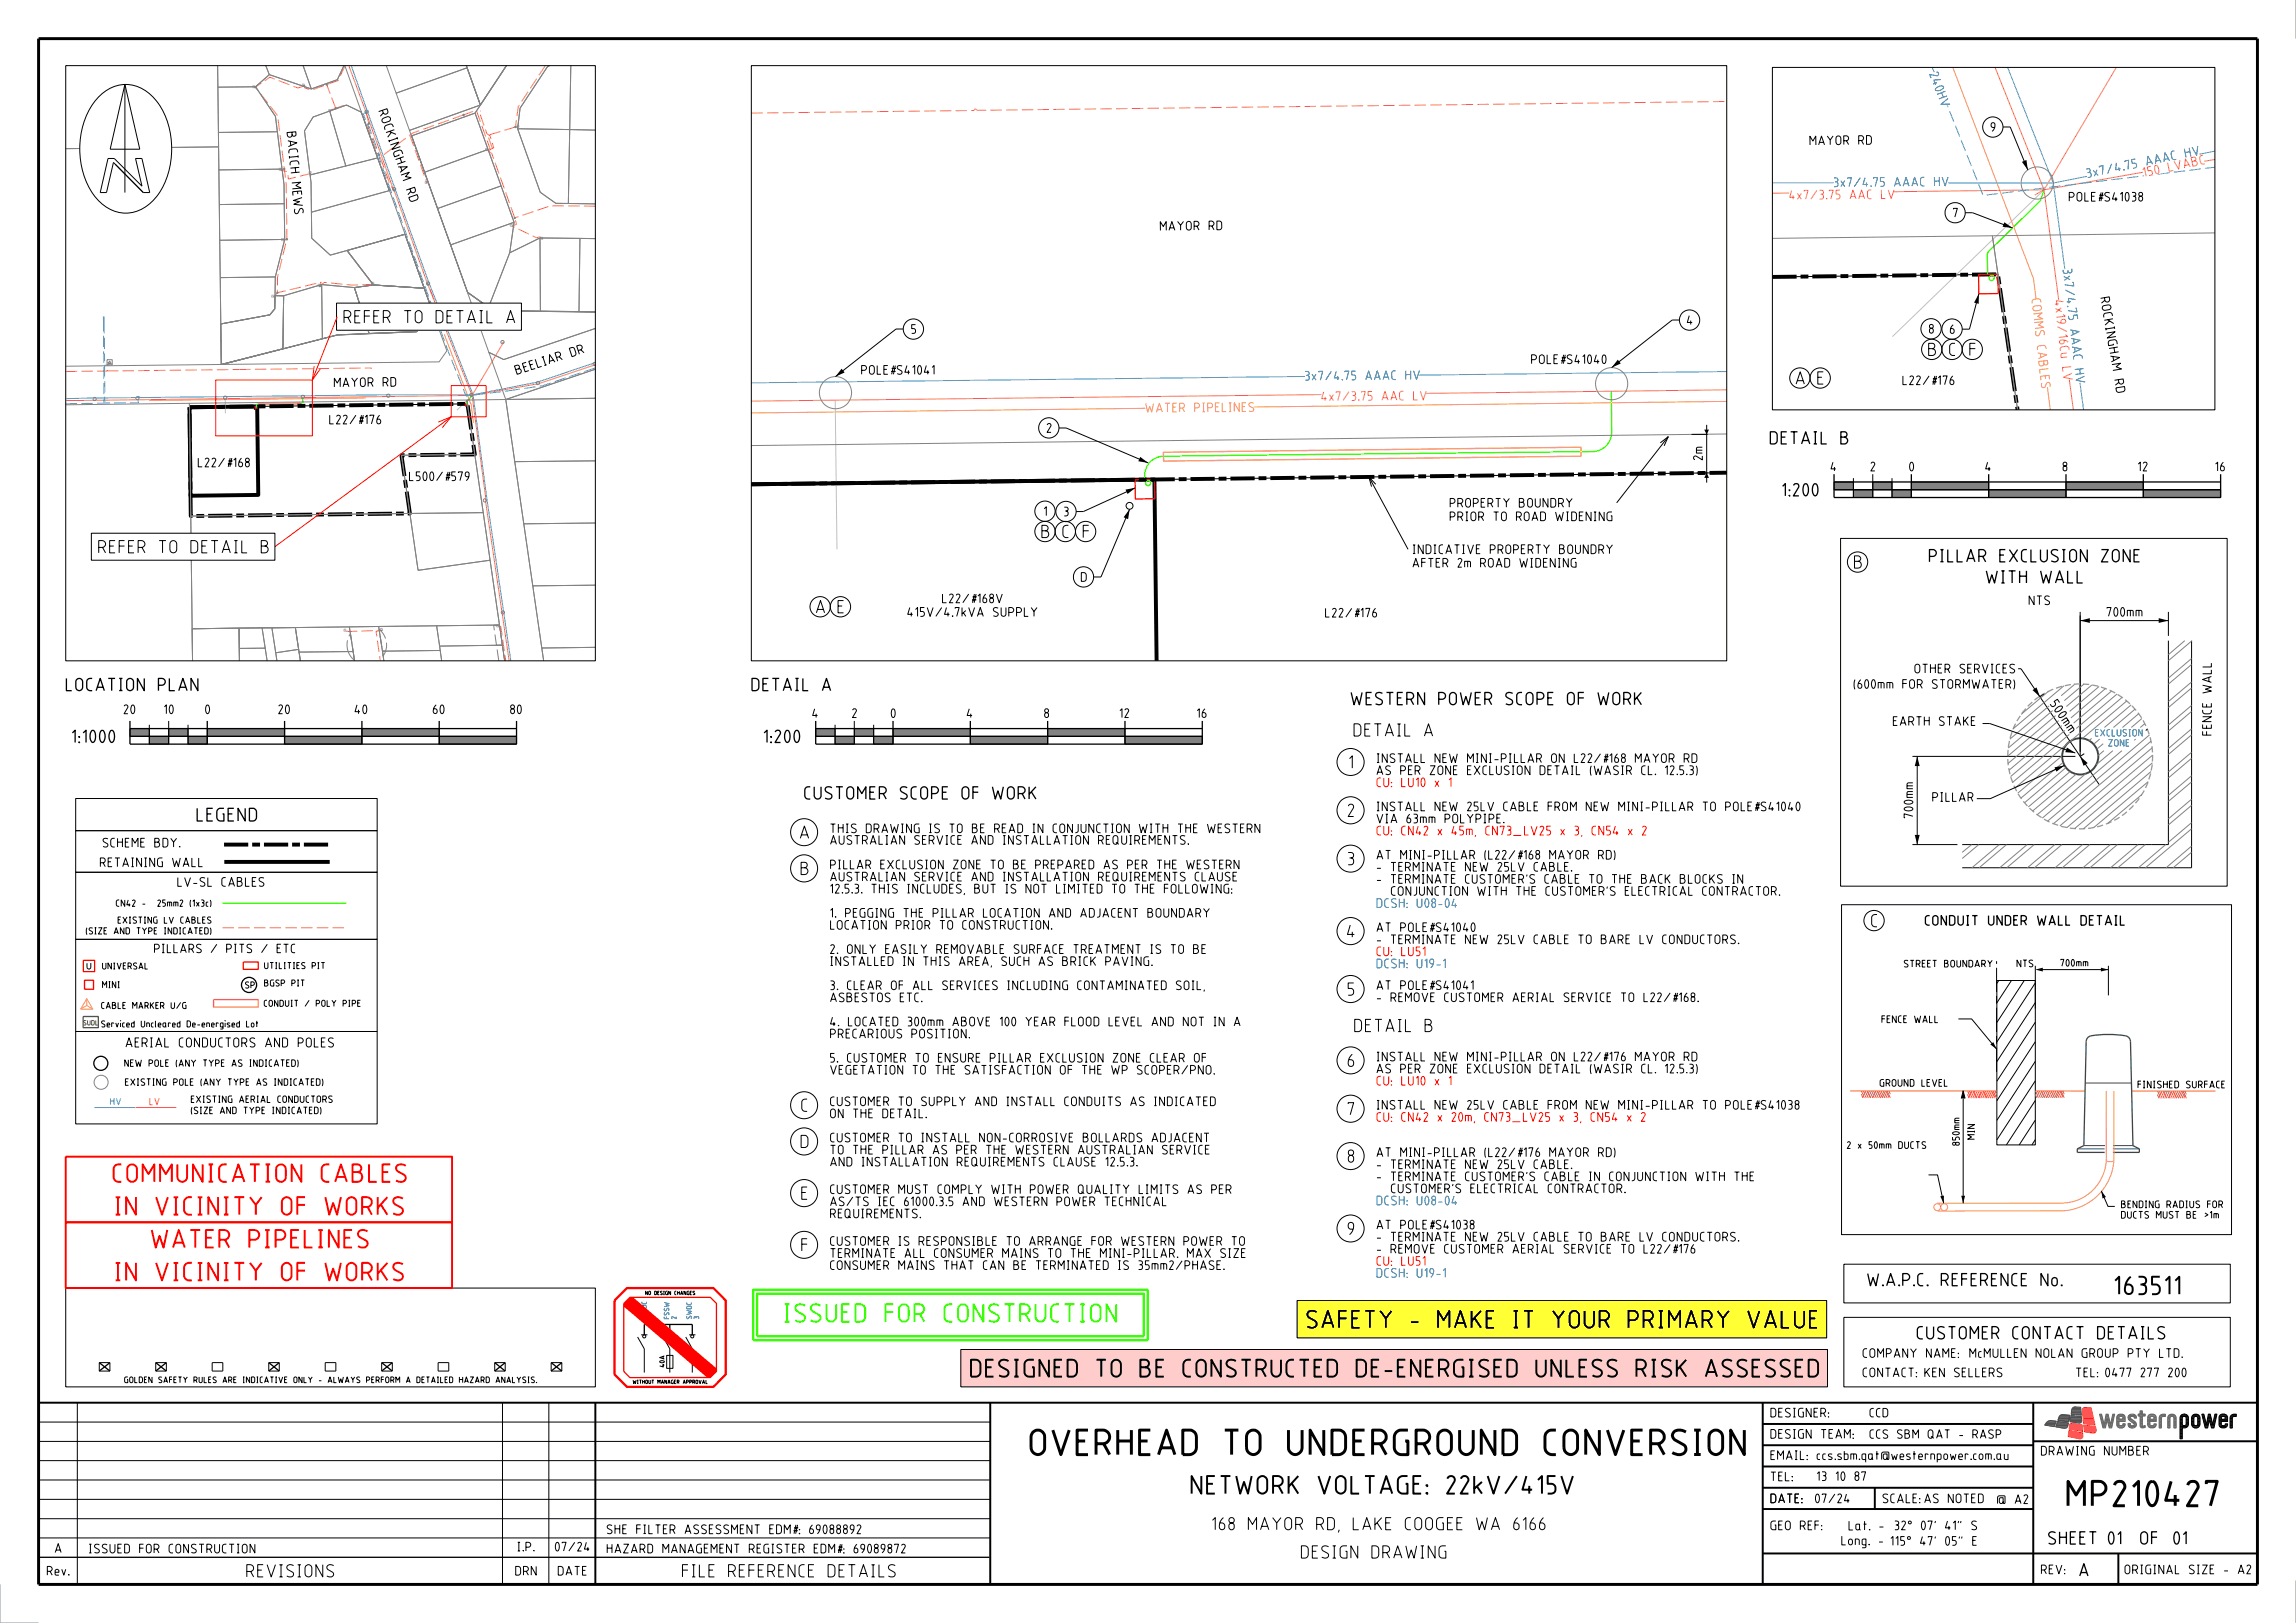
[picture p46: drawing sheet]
<svg xmlns="http://www.w3.org/2000/svg" width="594mm" height="420mm" viewBox="0 0 594 420" stroke-linecap="round" stroke-linejoin="round" font-family="sans-serif">
<defs><g id="words">
<g font-size="7">
<text x="263.4" y="376.7">OVERHEAD TO UNDERGROUND CONVERSION</text>
<text x="532.1" y="390">MP210427</text>
</g>
<g font-size="5" fill="#f00">
<text x="29.2" y="306.1">COMMUNICATION CABLES</text>
<text x="29.7" y="314.6">IN VICINITY OF WORKS</text>
<text x="39" y="323.1">WATER PIPELINES</text>
<text x="29.7" y="331.6">IN VICINITY OF WORKS</text>
</g>
<g font-size="5">
<text x="545.2" y="335.2">163511</text>
<text x="292.2" y="386.7">NETWORK VOLTAGE: 22kV/415V</text>
</g>
<text font-size="5" fill="#3f0" x="202.8" y="342.3">ISSUED FOR CONSTRUCTION</text>
<g font-size="4.8">
<text x="338" y="343.8">SAFETY - MAKE IT YOUR PRIMARY VALUE</text>
<text x="251" y="356.5">DESIGNED TO BE CONSTRUCTED DE-ENERGISED UNLESS RISK ASSESSED</text>
</g>
<text font-size="3.6" x="50.8" y="212.6">LEGEND</text>
<g font-size="3.5">
<text x="88.8" y="83.7">REFER TO DETAIL A</text>
<text x="498.8" y="92.2">B C F</text>
<text x="464.5" y="99.6">A E</text>
<text x="457.9" y="115.1">DETAIL B</text>
<text x="461" y="128.5">1:200</text>
<text x="25.4" y="143.2">REFER TO DETAIL B</text>
<text x="269.4" y="139.3">B C F</text>
<text x="479.6" y="147.2">B</text>
<text x="499" y="145.5">PILLAR EXCLUSION ZONE</text>
<text x="513.7" y="151">WITH WALL</text>
<text x="211" y="158.8">A E</text>
<text x="17" y="178.9">LOCATION PLAN</text>
<text x="194.4" y="178.9">DETAIL A</text>
<text x="349.4" y="182.5">WESTERN POWER SCOPE OF WORK</text>
<text x="350.1" y="190.7">DETAIL A</text>
<text x="18.6" y="192.3">1:1000</text>
<text x="197.5" y="192.3">1:200</text>
<text x="349" y="198.9">1</text>
<text x="208" y="206.9">CUSTOMER SCOPE OF WORK</text>
<text x="348.6" y="211.4">2</text>
<text x="206.9" y="217.1">A</text>
<text x="207.1" y="226.5">B</text>
<text x="348.6" y="223.9">3</text>
<text x="484" y="240">C</text>
<text x="348.4" y="242.7">4</text>
<text x="348.6" y="257.7">5</text>
<text x="350.3" y="267.1">DETAIL B</text>
<text x="348.6" y="276.2">6</text>
<text x="207.3" y="287.8">C</text>
<text x="348.6" y="288.7">7</text>
<text x="207.1" y="297.1">D</text>
<text x="348.6" y="300.9">8</text>
<text x="207.3" y="310.5">E</text>
<text x="207.3" y="323.9">F</text>
<text x="348.6" y="319.7">9</text>
<text x="483" y="332.9">W.A.P.C. REFERENCE No.</text>
<text x="495.9" y="346.6">CUSTOMER CONTACT DETAILS</text>
<text x="297.2" y="396.1">168 MAYOR RD, LAKE COOGEE WA 6166</text>
<text x="529.9" y="399.7">SHEET</text>
<text x="545.3" y="399.7">01</text>
<text x="555.2" y="399.7">OF01</text>
<text x="321.1" y="403.4">DESIGN DRAWING</text>
<text x="537.9" y="408">A</text>
<text x="63.7" y="408.2">REVISIONS</text>
<text x="176.4" y="408.2">FILE REFERENCE DETAILS</text>
</g>
<text font-size="2.7" x="498" y="239.5">CONDUIT UNDER WALL DETAIL</text>
<text font-size="2.6" x="32.5" y="271.1">AERIAL CONDUCTORS AND POLES</text>
<g font-size="2.5" fill="#0028fa">
<text x="499" y="19.2" transform="rotate(69 499 19.2)">2</text>
<text x="499.7" y="20.8" transform="rotate(69 499.7 20.8)">4</text>
<text x="500.4" y="22.7" transform="rotate(69 500.4 22.7)">0 HV</text>
<text x="565.5" y="40.9" transform="rotate(-12 565.5 40.9)">HV</text>
<text x="540" y="46.1" transform="rotate(-12 540 46.1)">3 x 7 / 4 .7</text>
<text x="551.8" y="43.7" transform="rotate(-12 551.8 43.7)">5</text>
<text x="555.3" y="42.9" transform="rotate(-12 555.3 42.9)">A A A C</text>
<text x="474.4" y="48.4">3x7/4.75 AAAC HV</text>
<text x="533.6" y="69.7" transform="rotate(83 533.6 69.7)">3 x 7 / 4 .7</text>
<text x="535" y="81.7" transform="rotate(83 535 81.7)">5</text>
<text x="535.4" y="85.2" transform="rotate(83 535.4 85.2)">A A A C</text>
<text x="536.7" y="95.5" transform="rotate(83 536.7 95.5)">HV</text>
<text x="337.6" y="98.5">3x7/4.75 AAAC HV</text>
<text x="356.1" y="234.9">DCSH: U08-04</text>
<text x="356.1" y="250.6">DCSH: U19-1</text>
<text x="356.1" y="311.9">DCSH: U08-04</text>
<text x="356.1" y="330.7">DCSH: U19-1</text>
</g>
<g font-size="2.5">
<text x="97.8" y="28.8" transform="rotate(71 97.8 28.8)">ROCKI NGHA M</text>
<text x="74.1" y="34.2" transform="rotate(85 74.1 34.2)">B A CI CH</text>
<text x="515" y="34.1">9</text>
<text x="468.2" y="37.6" transform="rotate(-1 468.2 37.6)">MA Y OR</text>
<text x="480.8" y="37.5" transform="rotate(-1 480.8 37.5)">RD</text>
<text x="75.4" y="47.3" transform="rotate(85 75.4 47.3)">MEWS</text>
<text x="104.9" y="49.1" transform="rotate(71 104.9 49.1)">RD</text>
<text x="535.2" y="52.2">POLE#S41038</text>
<text x="300.1" y="59.7" transform="rotate(-1 300.1 59.7)">MA Y OR</text>
<text x="312.7" y="59.6" transform="rotate(-1 312.7 59.6)">RD</text>
<text x="505.3" y="56.3">7</text>
<text x="543.3" y="77.1" transform="rotate(80 543.3 77.1)">ROCKI NGHA M</text>
<text x="235.7" y="86.4">5</text>
<text x="436.4" y="84.1">4</text>
<text x="499" y="86.3">8</text>
<text x="504.4" y="86.4">6</text>
<text x="147.9" y="92.4" transform="rotate(-18 147.9 92.4)">DR</text>
<text x="396.1" y="94.2">POLE#S41040</text>
<text x="86.4" y="100.2" transform="rotate(-1 86.4 100.2)">MA Y OR</text>
<text x="99" y="100.1" transform="rotate(-1 99 100.1)">RD</text>
<text x="133.7" y="97" transform="rotate(-18 133.7 97)">B EELI A R</text>
<text x="222.8" y="97">POLE#S41041</text>
<text x="492.2" y="99.7">L22/#176</text>
<text x="546.9" y="98.3" transform="rotate(80 546.9 98.3)">RD</text>
<text x="85.2" y="109.8">L22/#176</text>
<text x="270.8" y="112">2</text>
<text x="440.5" y="119.1" transform="rotate(-90 440.5 119.1)">2m</text>
<text x="51.2" y="120.9">L22/#168</text>
<text x="105.8" y="124.5">L500/#579</text>
<text x="473.6" y="122">4</text>
<text x="483.9" y="122">2</text>
<text x="493.9" y="122">0</text>
<text x="513.6" y="122">4</text>
<text x="533.6" y="122">8</text>
<text x="553.1" y="122">12</text>
<text x="573.1" y="122">16</text>
<text x="375" y="131.4">PROPERTY BOUNDRY</text>
<text x="270" y="133.5">1</text>
<text x="275.2" y="133.6">3</text>
<text x="375" y="134.9">PRIOR TO ROAD WIDENING</text>
<text x="365.4" y="143.4">INDICATIVE PROPERTY BOUNDRY</text>
<text x="365.4" y="146.9">AFTER 2m ROAD WIDENING</text>
<text x="279.6" y="150.6">D</text>
<text x="234.7" y="159.6">415V/4.7kVA SUPPLY</text>
<text x="243.7" y="156.1">L22/#168V</text>
<text x="342.8" y="159.8">L22/#176</text>
<text x="524.8" y="156.6">NTS</text>
<text x="545" y="159.6">700mm</text>
<text x="479.5" y="178.3">(600mm FOR STORMWATER)</text>
<text x="495.3" y="174.3">OTHER SERVICES</text>
<text x="32" y="184.8">20</text>
<text x="42.4" y="184.8">10</text>
<text x="53.1" y="184.8">0</text>
<text x="72" y="184.8">20</text>
<text x="91.7" y="184.8">40</text>
<text x="112" y="184.8">60</text>
<text x="132" y="184.8">80</text>
<text x="210.1" y="185.8">4</text>
<text x="220.4" y="185.8">2</text>
<text x="230.5" y="185.8">0</text>
<text x="250.1" y="185.8">4</text>
<text x="270.1" y="185.8">8</text>
<text x="289.6" y="185.8">12</text>
<text x="309.6" y="185.8">16</text>
<text x="530.2" y="182.2" transform="rotate(56 530.2 182.2)">5</text>
<text x="531.2" y="183.6" transform="rotate(56 531.2 183.6)">0</text>
<text x="532.2" y="185.1" transform="rotate(56 532.2 185.1)">0 mm</text>
<text x="489.7" y="187.9">EARTH STAKE</text>
<text x="572.2" y="190.4" transform="rotate(-90 572.2 190.4)">FENCE WALL</text>
<text x="356.1" y="197.4">INSTALL NEW MINI-PILLAR ON L22/#168 MAYOR RD</text>
<text x="356.1" y="200.6">AS PER ZONE EXCLUSION DETAIL (WASIR CL. 12.5.3)</text>
<text x="356.1" y="209.9">INSTALL NEW 25LV CABLE FROM NEW MINI-PILLAR TO POLE#S41040</text>
<text x="499.9" y="207.5">PILLAR</text>
<text x="214.7" y="215.6">THIS DRAWING IS TO BE READ IN CONJUNCTION WITH THE WESTERN</text>
<text x="356.1" y="213.1">VIA 63mm POLYPIPE.</text>
<text x="495" y="211.7" transform="rotate(-90 495 211.7)">700mm</text>
<text x="26.5" y="219.3">SCHEME BDY.</text>
<text x="214.7" y="218.6">AUSTRALIAN SERVICE AND INSTALLATION REQUIREMENTS.</text>
<text x="25.9" y="224.4">RETAINING WALL</text>
<text x="214.7" y="225">PILLAR EXCLUSION ZONE TO BE PREPARED AS PER THE WESTERN</text>
<text x="356.1" y="225.6">- TERMINATE NEW 25LV CABLE.</text>
<text x="356.1" y="222.4">AT MINI-PILLAR (L22/#168 MAYOR RD)</text>
<text x="45.9" y="229.5">LV-SL CABLES</text>
<text x="214.7" y="231.2">12.5.3. THIS INCLUDES, BUT IS NOT LIMITED TO THE FOLLOWING:</text>
<text x="214.7" y="228.1">AUSTRALIAN SERVICE AND INSTALLATION REQUIREMENTS CLAUSE</text>
<text x="356.1" y="228.7">- TERMINATE CUSTOMER'S CABLE TO THE BACK BLOCKS IN</text>
<text x="357.8" y="231.8">CONJUNCTION WITH THE CUSTOMER'S ELECTRICAL CONTRACTOR.</text>
<text x="214.7" y="237.5">1. PEGGING THE PILLAR LOCATION AND ADJACENT BOUNDARY</text>
<text x="214.7" y="240.6">LOCATION PRIOR TO CONSTRUCTION.</text>
<text x="356.1" y="244.3">- TERMINATE NEW 25LV CABLE TO BARE LV CONDUCTORS.</text>
<text x="356.1" y="241.2">AT POLE#S41040</text>
<text x="214.7" y="250">INSTALLED IN THIS AREA, SUCH AS BRICK PAVING.</text>
<text x="214.7" y="246.9">2. ONLY EASILY REMOVABLE SURFACE TREATMENT IS TO BE</text>
<text x="214.7" y="256.2">3. CLEAR OF ALL SERVICES INCLUDING CONTAMINATED SOIL,</text>
<text x="356.1" y="256.2">AT POLE#S41041</text>
<text x="214.7" y="259.4">ASBESTOS ETC.</text>
<text x="356.1" y="259.3">- REMOVE CUSTOMER AERIAL SERVICE TO L22/#168.</text>
<text x="214.7" y="268.7">PRECARIOUS POSITION.</text>
<text x="214.7" y="265.6">4. LOCATED 300mm ABOVE 100 YEAR FLOOD LEVEL AND NOT IN A</text>
<text x="214.7" y="275">5. CUSTOMER TO ENSURE PILLAR EXCLUSION ZONE CLEAR OF</text>
<text x="356.1" y="274.7">INSTALL NEW MINI-PILLAR ON L22/#176 MAYOR RD</text>
<text x="214.7" y="278.1">VEGETATION TO THE SATISFACTION OF THE WP SCOPER/PNO.</text>
<text x="356.1" y="277.8">AS PER ZONE EXCLUSION DETAIL (WASIR CL. 12.5.3)</text>
<text x="214.7" y="286.3">CUSTOMER TO SUPPLY AND INSTALL CONDUITS AS INDICATED</text>
<text x="356.1" y="287.2">INSTALL NEW 25LV CABLE FROM NEW MINI-PILLAR TO POLE#S41038</text>
<text x="214.7" y="289.4">ON THE DETAIL.</text>
<text x="214.7" y="298.8">TO THE PILLAR AS PER THE WESTERN AUSTRALIAN SERVICE</text>
<text x="214.7" y="295.6">CUSTOMER TO INSTALL NON-CORROSIVE BOLLARDS ADJACENT</text>
<text x="356.1" y="299.4">AT MINI-PILLAR (L22/#176 MAYOR RD)</text>
<text x="214.7" y="301.9">AND INSTALLATION REQUIREMENTS CLAUSE 12.5.3.</text>
<text x="356.1" y="305.7">- TERMINATE CUSTOMER'S CABLE IN CONJUNCTION WITH THE</text>
<text x="356.1" y="302.5">- TERMINATE NEW 25LV CABLE.</text>
<text x="214.7" y="309">CUSTOMER MUST COMPLY WITH POWER QUALITY LIMITS AS PER</text>
<text x="357.8" y="308.8">CUSTOMER'S ELECTRICAL CONTRACTOR.</text>
<text x="214.7" y="315.3">REQUIREMENTS.</text>
<text x="214.7" y="312.1">AS/TS IEC 61000.3.5 AND WESTERN POWER TECHNICAL</text>
<text x="214.7" y="322.4">CUSTOMER IS RESPONSIBLE TO ARRANGE FOR WESTERN POWER TO</text>
<text x="356.1" y="321.3">- TERMINATE NEW 25LV CABLE TO BARE LV CONDUCTORS.</text>
<text x="356.1" y="318.2">AT POLE#S41038</text>
<text x="214.7" y="328.7">CONSUMER MAINS THAT CAN BE TERMINATED IS 35mm2/PHASE.</text>
<text x="214.7" y="325.5">TERMINATE ALL CONSUMER MAINS TO THE MINI-PILLAR. MAX SIZE</text>
<text x="356.1" y="324.4">- REMOVE CUSTOMER AERIAL SERVICE TO L22/#176</text>
<text x="481.9" y="351.4">COMPANY NAME: McMULLEN NOLAN GROUP PTY LTD.</text>
<text x="481.9" y="356.4">CONTACT:KEN SELLERS</text>
<text x="537" y="356.4">TEL:0477 277 200</text>
<text x="458" y="366.8">DESIGNER:</text>
<text x="458" y="377.8">EMAIL:ccs.sbm.qat@westernpower.com.au</text>
<text x="458" y="372.3">DESIGN TEAM:</text>
<text x="528" y="376.7">DRAWING NUMBER</text>
<text x="458" y="383.3">TEL:</text>
<text x="470" y="383.2">13 10 87</text>
<text x="458" y="389">DATE: 07/24</text>
<text x="458" y="389">DATE:</text>
<text x="487" y="389">SCALE:</text>
<text x="497.8" y="389">AS NOTED</text>
<text x="516.6" y="389.2">@ A2</text>
<text x="458" y="396">GEO REF:</text>
<text x="14.2" y="401.9">A</text>
<text x="23" y="402">ISSUED FOR CONSTRUCTION</text>
<text x="133.8" y="401.5">I.P.</text>
<text x="143.6" y="401.5">07/24</text>
<text x="157" y="397">SHE FILTER ASSESSMENT EDM#: 69088892</text>
<text x="157" y="402">HAZARD MANAGEMENT REGISTER EDM#: 69089872</text>
<text x="476.4" y="399.9">Long. -115° 47' 05&quot; E</text>
<text x="478.2" y="396">Lat. -32° 07' 41&quot; S</text>
<text x="12.1" y="407.7">Rev.</text>
<text x="133.3" y="407.7">DRN</text>
<text x="144.3" y="407.7">DATE</text>
<text x="528" y="407.4">REV:</text>
<text x="549.6" y="407.4">ORIGINAL SIZE - A2</text>
</g>
<g font-size="2.5" fill="#f66">
<text x="554.7" y="45.9" transform="rotate(-12 554.7 45.9)">15</text>
<text x="557.6" y="45.2" transform="rotate(-12 557.6 45.2)">0</text>
<text x="561.1" y="44.5" transform="rotate(-12 561.1 44.5)">LV A B C</text>
<text x="462.9" y="51.7">4x7/3.75 AAC LV</text>
<text x="531.4" y="77.8" transform="rotate(83 531.4 77.8)">4 x 19 / 16 Cu</text>
<text x="533.4" y="95" transform="rotate(83 533.4 95)">LV</text>
<text x="341.8" y="103.8">4x7/3.75 AAC LV</text>
</g>
<g font-size="2.5" fill="#ffa032">
<text x="525.5" y="77.4" transform="rotate(84 525.5 77.4)">COMMS</text>
<text x="526.9" y="89.5" transform="rotate(84 526.9 89.5)">CA B LES</text>
<text x="296.3" y="106.8">WATER PIPELINES</text>
</g>
<g font-size="2.5" fill="#f00">
<text x="356.1" y="203.7">CU: LU10 x 1</text>
<text x="356.1" y="216.2">CU: CN42 x 45m, CN73_LV25 x 3, CN54 x 2</text>
<text x="356.1" y="247.4">CU: LU51</text>
<text x="356.1" y="280.9">CU: LU10 x 1</text>
<text x="356.1" y="290.3">CU: CN42 x 20m, CN73_LV25 x 3, CN54 x 2</text>
<text x="356.1" y="327.5">CU: LU51</text>
</g>
<g font-size="2.4">
<text x="39.9" y="246.7">PILLARS / PITS / ETC</text>
<text x="483.7" y="366.8">CCD</text>
<text x="483.7" y="372.3">CCS SBM QAT - RASP</text>
</g>
<g font-size="1.9" fill="#0028fa">
<text x="542" y="190.6">EXCLUSION</text>
<text x="545.4" y="193.2">ZONE</text>
</g>
<g font-size="1.9">
<text x="492.6" y="250.3">STREET BOUNDARY</text>
<text x="521.7" y="250.3">NTS</text>
<text x="533.1" y="250.1">700mm</text>
<text x="486.8" y="264.7">FENCE WALL</text>
<text x="32.2" y="276.1">NEW POLE (ANY TYPE AS INDICATED)</text>
<text x="32.4" y="281">EXISTING POLE (ANY TYPE AS INDICATED)</text>
<text x="486.3" y="281.2">GROUND LEVEL</text>
<text x="553" y="281.6">FINISHED SURFACE</text>
<text x="49.4" y="285.4">EXISTING AERIAL CONDUCTORS</text>
<text x="49.4" y="288.3">(SIZE AND TYPE INDICATED)</text>
<text x="477.8" y="297.3">2 x 50mm DUCTS</text>
<text x="507" y="296.5" transform="rotate(-90 507 296.5)">850mm</text>
<text x="510.9" y="294.9" transform="rotate(-90 510.9 294.9)">MIN</text>
<text x="548.8" y="315.3">DUCTS MUST BE &gt;1m</text>
<text x="548.8" y="312.6">BENDING RADIUS FOR</text>
</g>
<text font-size="1.9" fill="#39f" x="28.5" y="286">HV</text>
<text font-size="1.9" fill="#f66" x="38.7" y="286">LV</text>
<g font-size="1.8">
<text x="30" y="234.6">CN42 -</text>
<text x="30.5" y="239">EXISTING LV CABLES</text>
<text x="39.7" y="234.6">25mm2 (1x3c)</text>
<text x="22.2" y="241.8">(SIZE AND TYPE INDICATED)</text>
<text x="26.4" y="250.9">UNIVERSAL</text>
<text x="68.4" y="250.8">UTILITIES PIT</text>
<text x="26.4" y="255.7">MINI</text>
<text x="63.4" y="255.8">SP</text>
<text x="68.4" y="255.3">BGSP PIT</text>
<text x="26.2" y="261.1">CABLE MARKER U/G</text>
<text x="68.3" y="260.5">CONDUIT / POLY PIPE</text>
<text x="26.2" y="265.9">Serviced Uncleared De-energised Lot</text>
</g>
<text font-size="1.6" x="32.2" y="357.9">GOLDEN SAFETY RULES ARE INDICATIVE ONLY - ALWAYS PERFORM A DETAILED HAZARD ANALYSIS.</text>
<text font-size="1.3" fill="#329932" x="21.5" y="265.3">SUDL</text>
<g font-size="1.3" fill="#0028fa">
<text x="167.3" y="341.1" transform="rotate(-90 167.3 341.1)">SWDC</text>
<text x="169.2" y="341.1" transform="rotate(-90 169.2 341.1)">1</text>
<text x="173.1" y="341.3" transform="rotate(-90 173.1 341.3)">FSSW</text>
<text x="175" y="341.3" transform="rotate(-90 175 341.3)">2</text>
<text x="178.9" y="341.3" transform="rotate(-90 178.9 341.3)">SWDC</text>
<text x="180.8" y="341.3" transform="rotate(-90 180.8 341.3)">3</text>
</g>
<text font-size="1.3" x="171.9" y="353.8" transform="rotate(-90 171.9 353.8)">40A</text>
<g font-size="1">
<text x="167" y="335.1">NO DESIGN CHANGES</text>
<text x="163.7" y="358.1">WITHOUT MANAGER APPROVAL</text>
</g>
</g></defs>
<path d="M17 333.3h137v25.6h-137zM25.7 352.6h2.7v2.2h-2.7zM40.3 352.6h2.7v2.2h-2.7zM54.9 352.6h2.7v2.2h-2.7zM69.5 352.6h2.7v2.2h-2.7zM84.1 352.6h2.8v2.2h-2.8zM98.7 352.6h2.8v2.2h-2.8zM113.3 352.6h2.8v2.2h-2.8zM128 352.6h2.7v2.2h-2.7zM142.6 352.6h2.7v2.2h-2.7z" fill="none" stroke="#000" stroke-width=".26"/>
<path d="M53.6 188.5h20v2.1h-20z" fill="#828282"/>
<path d="M53.6 188.5h20v2.1h-20z" fill="none" stroke="#000" stroke-width=".26"/>
<path d="M73.6 190.6h20v2h-20z" fill="#828282"/>
<path d="M73.6 190.6h20v2h-20z" fill="none" stroke="#000" stroke-width=".26"/>
<path d="M93.6 188.5h20v2.1h-20z" fill="#828282"/>
<path d="M93.6 188.5h20v2.1h-20z" fill="none" stroke="#000" stroke-width=".26"/>
<path d="M113.6 190.6h20v2h-20z" fill="#828282"/>
<path d="M113.6 190.6h20v2h-20z" fill="none" stroke="#000" stroke-width=".26"/>
<path d="M48.6 190.6h5v2h-5z" fill="#828282"/>
<path d="M48.6 190.6h5v2h-5z" fill="none" stroke="#000" stroke-width=".26"/>
<path d="M43.6 188.5h5v2.1h-5z" fill="#828282"/>
<path d="M43.6 188.5h5v2.1h-5z" fill="none" stroke="#000" stroke-width=".26"/>
<path d="M38.6 190.6h5v2h-5z" fill="#828282"/>
<path d="M38.6 190.6h5v2h-5z" fill="none" stroke="#000" stroke-width=".26"/>
<path d="M33.6 188.5h5v2.1h-5z" fill="#828282"/>
<path d="M33.6 188.5h5v2.1h-5zM179.1 349.1v6.1" fill="none" stroke="#000" stroke-width=".26"/>
<path d="M166.7 342.7h12.4" fill="none" stroke="#000" stroke-width=".34"/>
<path d="M231 188.5h20v2.1h-20z" fill="#828282"/>
<path d="M231 188.5h20v2.1h-20z" fill="none" stroke="#000" stroke-width=".26"/>
<path d="M251 190.6h20v2h-20z" fill="#828282"/>
<path d="M251 190.6h20v2h-20z" fill="none" stroke="#000" stroke-width=".26"/>
<path d="M271 188.5h20v2.1h-20z" fill="#828282"/>
<path d="M271 188.5h20v2.1h-20z" fill="none" stroke="#000" stroke-width=".26"/>
<path d="M291 190.6h20v2h-20z" fill="#828282"/>
<path d="M291 190.6h20v2h-20z" fill="none" stroke="#000" stroke-width=".26"/>
<path d="M226 190.6h5v2h-5z" fill="#828282"/>
<path d="M226 190.6h5v2h-5z" fill="none" stroke="#000" stroke-width=".26"/>
<path d="M221 188.5h5v2.1h-5z" fill="#828282"/>
<path d="M221 188.5h5v2.1h-5z" fill="none" stroke="#000" stroke-width=".26"/>
<path d="M216 190.6h5v2h-5z" fill="#828282"/>
<path d="M216 190.6h5v2h-5z" fill="none" stroke="#000" stroke-width=".26"/>
<path d="M211 188.5h5v2.1h-5z" fill="#828282"/>
<path d="M211 188.5h5v2.1h-5z" fill="none" stroke="#000" stroke-width=".26"/>
<path d="M494.5 124.7h20v2h-20z" fill="#828282"/>
<path d="M494.5 124.7h20v2h-20z" fill="none" stroke="#000" stroke-width=".26"/>
<path d="M514.5 126.7h20v2h-20z" fill="#828282"/>
<path d="M514.5 126.7h20v2h-20z" fill="none" stroke="#000" stroke-width=".26"/>
<path d="M534.5 124.7h20v2h-20z" fill="#828282"/>
<path d="M534.5 124.7h20v2h-20z" fill="none" stroke="#000" stroke-width=".26"/>
<path d="M554.5 126.7h20v2h-20z" fill="#828282"/>
<path d="M554.5 126.7h20v2h-20z" fill="none" stroke="#000" stroke-width=".26"/>
<path d="M489.5 126.7h5v2h-5z" fill="#828282"/>
<path d="M489.5 126.7h5v2h-5z" fill="none" stroke="#000" stroke-width=".26"/>
<path d="M484.5 124.7h5v2h-5z" fill="#828282"/>
<path d="M484.5 124.7h5v2h-5z" fill="none" stroke="#000" stroke-width=".26"/>
<path d="M479.5 126.7h5v2h-5z" fill="#828282"/>
<path d="M479.5 126.7h5v2h-5z" fill="none" stroke="#000" stroke-width=".26"/>
<path d="M474.5 124.7h5v2h-5z" fill="#828282"/>
<g fill="none" stroke="#000" stroke-width=".26">
<path d="M516.9 71l-58.4 .7M65.8 105.8l.1 .1zM120.9 104.5l-71.9 .9M446.7 122.3l-252.3 3M474.5 124.7h5v2h-5zM38.6 187.6v5M43.6 186.6v6M48.6 187.6v5M477 340.9h100v18h-100z"/>
<circle cx="292.2" cy="130.9" r=".89"/>
</g>
<path d="M49 105.4l17.5-.2 .3 22.9-17.5 .2zM194.4 125.3l104.3-1.2 .5 46.9" fill="none" stroke="#000" stroke-width="1" stroke-linecap="butt"/>
<path d="M511.9 71h5l.1 5h-5zM66 105.2h.5v.5h-.5zM120.4 104.5h.5l.1 .5h-.6zM293.7 124.1h5v5h-5z" fill="none" stroke="#f00" stroke-width=".34"/>
<g fill="none" stroke="#28ff00" stroke-width=".34">
<path d="M528.8 49.1l-1.1 3-13.3 13.1-.3 .7 .1 5.1M78.4 102.9l-.1 1.3-.4 .2-11.1 .2-.4 .2-.1 .4M122.1 102.3l-.1 .3-1.3 1.3v.6M416.9 101.2v10.6a5 5 0 0 1-4.9 5.1l-110.9 1.2a5.1 5.1 0 0 0-4.9 6"/>
<circle cx="515.2" cy="71.9" r=".67"/>
<circle cx="66.4" cy="105.3" r=".07"/>
<circle cx="120.8" cy="104.6" r=".07"/>
<circle cx="297" cy="125" r=".66"/>
</g>
<path d="M505.2 17.4l20.9 54.7 4.3 34M114.9 86.5l7 18.2 .6 4.7M94.7 103l-56.1 .6M446.7 103.9l-252.3 3" fill="none" stroke="#ffa032" stroke-width=".26"/>
<path d="M528.8 49.1l-39.2 38M58.3 103.1v3.9M122.1 102.3l-3.9 3.8M216.1 103.6l.4 38.6" fill="none" stroke="#c0c0c0" stroke-width=".26"/>
<path d="M66.7 104.5l10.9-.2v.3l-10.8 .1zM301 117l108-1.3v2.4l-108 1.2z" fill="none" stroke="#ffa032" stroke-width=".34"/>
<path d="M458.5 71.7l58.4-.7 5.1 35.1M49 105.4l71.9-.9 1.9 13.1-18.9 .2 2.1 15.1-56.6 .6-.4-28.1M194.4 125.3l252.3-3" fill="none" stroke="#000" stroke-width="1" stroke-dasharray="6.3 1 2 1" stroke-linecap="butt"/>
<g fill="none" stroke="#39f" stroke-width=".26">
<path d="M90.9 17l4.2 12.1M519.4 17.4l11.8 30M95.1 28.5v.6M95.1 29.1l15.9 44.1M573 39.1l-41.8 8.3M458.5 47.3l72.7 .1M531.2 47.4l7.8 58.7M110.7 73.1l.3 .1M111 73.2h.1M111 73.2l11.4 28.9M28.4 93.8v.3M28.4 94.1l-.3 .1"/>
<path d="M28.4 94.1l.3 .1M154 93.8l-14.9 5.1-16.7 3.2M446.7 96.1l-252.3 3M35.5 102.7h.5l.2 .2M36.2 102.9l-19.2 .3M122.4 102.1h-21.9l-64.3 .8M122.4 102.1l3.6 27.6 6.2 41.3"/>
</g>
<g fill="none" stroke="#f66" stroke-width=".26" stroke-dasharray="3 1.1" stroke-linecap="butt">
<path d="M89.3 17l-1.8 3.8-7 2.5-1.6-.5-.2-.6M141.1 17l-7 10.6-.8 5.3M66.1 22.6l-.2 .1M78.7 22.2l-1.6 .6-7.3-2.8-3.7 2.6 5.7 7.3 2.2 17.8 .2 14.2-2.4 9.9v4l11.3-2.8-.3 1M85.5 28.9l-.1-.4 1.5-.5M86.9 28l-2.4-6.1M86.9 28l2-.7M94.8 29.2l.6 2.8M95.4 32l-.3 .6 2.5 7.1 .6 .6M106 35l4.5 12.4M119.9 29.7l-13.2 4.7-8.3 6.3 2.6 7.2 1 1.3M126.2 38.9l.6-.4-3.6-10-3.3 1.2"/>
<path d="M126.3 39l1.4-.8-.9-3-.9-.6-1.9-5.7 .4-.2M133.3 32.9l-7.1 2.1 1.2 3.3-.1 .7h-1M134.2 32.9h-.9M194.4 29.3l57.6-.7 .3-.5M252.3 28.1l.6 .5 193.8-2.3M80.5 44.9l-5.9 1.4-.2-1.9-1.7-.4 .9-.3M133.2 56.4l-6-16.6-.9-.8M154 53.4l-11.7-.1-9.1 3.1M71.8 75.8l-1 1.1M74.2 61.9l-.9 .4M96.7 73.6l-5.5 .2-7.3-.7-1.1 .9M111 73.9l-.3-.3"/>
<path d="M140.4 61.9l-.7-.6-.9 .2-6.3-3 1.1-.5-.4-1.6M17 96.1l10.6-.1 .2-.2M27.8 95.8v.2h2.8l31.3-.4M61.9 95.6l33.4-.4h.8v.2M111.7 80.5l1.4-.5-2.2-6.3-.2-.1M89.5 163.3l9.4-.2M98.9 163.1l-1.6 .3 1.1 7.6M128.9 162.2h.7l1.2 8.8"/>
</g>
<g fill="none" stroke="#828282" stroke-width=".26">
<path d="M89.2 17l4.3 12.1-3.9-1.9-8.6 3.1-2.2 3.6 1.7 13.4 .1 14.3 4.8 4.4 4.4-1.2 6.8 8.9-4.9 .7-8.5-.8-9.8 2.9h-2.2v-4.8l2.5-9.7-.2-14.3-2.2-17.6-5.2-7.6 3.6-3.2 10.8 3.7 6.8-2.4 1.7-3.6-1.7 3.6-6.8 2.4-2.1-6 2.1 6-10.8-3.7-.9-2.3 .9 2.3-3.6 3.2-9.7 .1-.1-5.6 .3 21-39.6 .5 39.6-.5 .7 56.3-40.3 .5M99.9 17l2.6 7.1 18.3-6.5-.2-.6 3.7 10.2M141.6 17.3l.6-.3-.6 .3-7.1 10.7-.6 5.3 13.5 .2 .3-16.5-.3 16.5 6.6 .2-6.6-.2-.4 19.2 7 .1-10.2-.2-4-2.8-5.9-16.5 .6-5.3zM56.4 22.6l9.7-.1 5.2 7.6 .5 4-15.3 .2zM56.5 34.3l15.3-.2 1.2 9.7-16.4 .2zM65.4 22.4v.1M65.4 22.6l.1 .1M65.5 22.2l-.1 .1M65.6 22.2h.2M65.6 22.7h.2M65.8 22.2l.1 .1M65.9 22.4v.1"/>
<path d="M65.9 22.6l-.1 .1M78.2 21.9v.2M78.2 22.2h.1M78.3 21.7l-.1 .1M78.4 21.7h.1M78.4 22.2h.1M78.6 21.7l.1 .1M78.7 21.9v.2M78.7 22.2h-.1M81 30.3l4.3-1.6 4.2 14.3-9.3 2.3-1.4-11.4zM85.1 28.6v.1M85.1 28.8v.1"/>
<path d="M85.1 28.4v.1M85.2 28.4h.2M85.2 28.9h.2M85.3 28.7l4.3-1.5 3.9 1.8 4.2 11.9-8.2 2.1zM85.5 28.4v.1M85.5 28.6v.1M85.5 28.8v.1M86.7 27.9h.3v.3h-.3zM93.5 29l7.3 20.3zM102.5 24.1l18.3-6.5 3.5 9.6-18.4 6.5zM105.9 33.7l18.4-6.5-1.4 2.1-16.4 5.9zM106.5 35.2l16.4-5.9 3.4 9.4-16.4 5.9z"/>
<path d="M119.8 29.6h.3v.3h-.3zM124.3 27.2l6.7-10.2-8.1 12.3 10.1 28.2-1.1 7.9 7.8-3.8 14.3 .2-4-.1-.2 18.9 4.2 .1-26.4-.4-6.6-4.7-14.6-40.4 14.5 40.5 6.7 4.7 26.4 .4-26.4-.4-6.7-4.7 5.6 15.5 3.8 1.8 23.7-8-23.7 8-3.8-1.8 4.3 12.2 23.2-7.9-23.2 7.9 23.2-.3-23.2 .3 2.4 16.1 20.8-.2-20.8 .2 2.3 16.1 18.5-.3-18.5 .3 2.3 16 16.2-.2-16.2 .2 2.4 16.1 13.8-.2-13.8 .2 .5 3.3-9.9-67.6-10 .1 9.8 67.5-.6-4-16.3 .2 .6 3.8-.4-2.7-14.9 .2 .3 2.5-1.3-8.9-7.6 .1 1.3 8.8-.3-2.4M125.6 38.6v.2M125.6 38.9l.1 .1M125.7 38.5h-.1M125.8 38.5h.2M125.8 39h.2M126 38.5h.2M126.2 38.6v.2M126.2 38.9l-.2 .1M133.2 32.7h.3v.3h-.3zM133.7 32.6v.1"/>
<path d="M133.7 32.8l.1 .1M133.8 32.4l-.1 .1M133.9 32.4h.2M133.9 32.9h.2M133.9 33.3l13.5 .2-.4 19.2-3.2-.1-4-2.8zM134.1 32.4l.1 .1M134.2 32.6v.1M134.2 32.8l-.1 .1M56.6 44l16.4-.2 .5 3.9v5l-16.8 .2zM56.7 52.9l16.8-.2 .2 9.3-16.9 .2zM72.2 43.7v.2M72.2 44h.1"/>
<path d="M72.3 43.6h-.1M72.4 43.6h.1M72.4 44h.1M72.6 43.6h.1M72.7 43.7v.2M72.7 44h-.1M80 44.5v.2M80 44.8v.1M80 44.4v.1M80.2 44.4h.1M80.2 44.9h.1M80.2 45.3l17.5-4.4 3 8.4-20.1 5.6-.1-7.6z"/>
<path d="M80.4 44.4l.1 .1M80.5 44.5v.2M80.5 44.8l-.1 .1M80.6 54.9l20.2-5.6 4 11.3-19.4 5.4-4.8-4.4zM109.9 44.6l16.4-5.9 3.3 9.4-16.4 5.9zM110 47.1v.2M110 47.4h.1M110.1 46.9l-.1 .1M110.2 46.9h.1M110.2 47.4h.1M110.4 46.9l.1 .1M110.5 47.1v.2"/>
<path d="M110.5 47.4h-.1M113.2 54l16.4-5.9 3.4 9.4-16.4 5.9zM132 58.2v.2M132 58.5h.1M132.1 58l-.1 .1M132.2 58h.2M132.2 58.5h.2M132.4 58l.1 .1M132.5 58.2v.2M132.5 58.5h-.1M56.8 62.2l16.9-.2-2.5 9.7-14.2 .1zM57 71.8l14.2-.1-.1 8.2-1.3 1.6-12.7 2.3z"/>
<path d="M70.3 76.6v.1M70.3 76.8l.1 .1M70.4 76.4l-.1 .1M70.5 76.4h.2M70.5 76.9h.2M70.7 76.4l.1 .1M70.8 76.6v.1M70.8 76.8l-.1 .1M71.6 75.6h.3v.3h-.3zM72.8 61.9v.2M72.8 62.2l.1 .1M72.9 61.8l-.1 .1"/>
<path d="M73 61.8h.2M73 62.3h.2M73.3 61.8v.1M73.3 61.9v.2M73.3 62.2v.1M73.4 76.5l9.8-2.9 .2 14-10.2 2.7zM82.3 73.7v.2M82.3 74h.1M82.3 73.5v.1M82.4 73.5h.2M82.4 74h.2M82.7 73.5l.1 .1"/>
<path d="M82.8 73.7v.2M82.8 74h-.1M83.2 73.6l8.5 .8 3.8 11.9-8.2 .4-3.9 .9zM89.8 64.8l15-4.2 4.9 14-13.1-.9zM91.7 74.4l4.9-.7 13.1 .9 2 5.4-3.9 5.8-12.3 .5zM96.2 73.2v.2M96.2 73.5l.1 .1M96.3 73l-.1 .1M96.3 73h.2M96.3 73.6h.2M96.6 73l.1 .1M96.7 73.2v.2"/>
<path d="M96.7 73.5l-.1 .1M116.6 63.4l16.4-5.9-1.1 7.9-5.5 14.1-5.4-3.9zM131.9 65.4l7.8-3.8 .1 18.9-12.2-.2-1.2-.8zM139.7 61.6l10.3 .1-.2 18.9-10-.1zM139.9 61.6v.2M139.9 61.8l.1 .1M140 61.4l-.1 .1M140.1 61.4h.2M140.1 61.9h.2M140.3 61.4l.1 .1M140.4 61.6v.2M140.4 61.8l-.1 .1"/>
<path d="M573 60.3l-57.6 .7 6.6 45.1-6.6-45.1-56.9 .7M27.7 93.1h1.3v1.3h-1.3zM28.4 93.4l.4 .7h-.9zM57.1 83.8l12.7-2.3 1.3-1.6 .1-3.4h2.2l-.2 13.8-15.9 4zM57.3 94.3l30-7.6 20.5-.9 3.9-5.8-6.9-19.4 6.9 19.4-3.9 5.8-20.5 .9zM57.5 94.3l29.8-7.6 20.5-.9 3.9-5.8 3.9 10.8-2 2.8zM111.3 80l-.1 .1M111.3 80h.2M111.6 80h.1M111.7 80v.1M154 93.8a.41 .41 0 0 0-.6 .4 .41 .41 0 0 0 .6 .4M17 104.8l32-.4 .8 66.6-.1-8.3 12.1-.2 .1 8.5"/>
<path d="M49 104.4l71.8-.9 2 14.1-18.9 .2 2.1 15.1-56.6 .6zM103.9 117.8l18.9-.2 2.2 15.1-19 .2zM446.7 112.3l-252.3 3M49.4 133.5l56.6-.6 2.2 14.7 18.6-2.6 2.4 16.8-79.5 .9zM106 132.9l19-.2 1.8 12.3-18.6 2.6zM61.8 162.5h6l.8 5.2-6.7 .1zM61.9 167.8v3.2M70.3 162.5l6.1-.1 .9 5.6-6 .9zM70.3 162.5h-2.5l1.3 8.5-.5-3.3-6.7 .1M70.3 162.5l1.3 8.5M71.3 168.9l6-.9 .4 3M76.4 162.4l14-.2 1 6.4-14 .2z"/>
<path d="M77.7 171l-1.3-8.6-14.6 .1 .1 8.5M89 163v.1M89 163.2v.1M89 162.8v.1M89.1 162.8h.2M89.1 163.3h.2M89.4 162.8l.1 .1M89.5 163v.1M89.5 163.2l-.1 .1M91.4 168.6l-14 .2 .3 2.2M98 162.1l15-.2 .9 6.4-14.9 .2zM98.4 162.8v.1"/>
<path d="M98.4 163l.1 .1M98.5 162.6l-.1 .1M98.6 162.6h.2M98.6 163.1h.2M98.8 162.6l.1 .1M98.9 162.8v.1M98.9 163l-.1 .1M113 161.9l16.2-.1 .8 5.2-16.3 .2zM128.4 161.9v.1M128.4 162.1l.1 .1M128.5 161.7l-.1 .1M128.6 161.7h.1"/>
<path d="M128.6 162.2h.1M128.8 161.7l.1 .1M128.9 161.9v.1M128.9 162.1l-.1 .1"/>
<circle cx="66.1" cy="22.6" r=".18"/>
<circle cx="78.7" cy="22.2" r=".18"/>
<circle cx="84.5" cy="21.9" r=".18"/>
<circle cx="94.8" cy="29.2" r=".18"/>
<circle cx="94.8" cy="28.9" r=".41"/>
<circle cx="95.4" cy="32" r=".18"/>
<circle cx="102" cy="49.2" r=".18"/>
<circle cx="102" cy="48.9" r=".42"/>
<circle cx="133.2" cy="56.4" r=".18"/>
<circle cx="527" cy="47.4" r="4.2"/>
<circle cx="74.2" cy="61.9" r=".18"/>
<circle cx="82.8" cy="74" r=".18"/>
<circle cx="110.7" cy="73.6" r=".18"/>
<circle cx="110.8" cy="73.3" r=".41"/>
<circle cx="130" cy="88.5" r=".42"/>
<circle cx="139.2" cy="99.1" r=".42"/>
<circle cx="416.9" cy="99.3" r="4.2"/>
<circle cx="24.5" cy="103.2" r=".42"/>
<circle cx="35.6" cy="103" r=".41"/>
<circle cx="58.3" cy="102.9" r=".42"/>
<circle cx="78.4" cy="102.7" r=".41"/>
<circle cx="100.5" cy="102.4" r=".42"/>
<circle cx="122" cy="102.2" r=".41"/>
<circle cx="122.1" cy="102.3" r=".18"/>
<circle cx="216.1" cy="101.6" r="4.2"/>
<circle cx="125.4" cy="129.5" r=".42"/>
<circle cx="130.1" cy="158.5" r=".42"/>
</g>
<g fill="none" stroke="#f66" stroke-width=".26">
<path d="M90.2 17l20.5 56.6M516.1 17.4l12.7 31.7M547.5 17.4l-18.7 31.7M78.6 22.2h.1M126.2 38.9l.1 .1M528.8 49.1l7.6 57M528.8 49.1l-2.4 1.4M528.8 49.1l-70.3 .9M573 41.3l-44.2 7.8M82.7 74h.1M110.5 73.5l.2 .1M110.7 73.6l11.4 28.7"/>
<path d="M28.4 93.8l-.7 .1M130 88.5l.2 .2-8.1 13.6M139.3 99.3l.2 .2M153.6 94.2l.4 .1M154 94.4l-14.7 4.9-17.2 3M122.1 102.3l-105.1 1.4M122.1 102.3l3.6 26.8-.1 .4 6.1 41.5M122.1 102.3l-.2 .2M446.7 100.9l-252.3 2.9M130.1 158.3l-.1 .4"/>
</g>
<path d="M499.9 17.4l13.1 33.2 60-7.3M95.2 28.7l-1.2 .8 .9 2.6 .6 .7 2.5 7 .2 1.5 17.7 49.4 4.7 11.8 11-1.4M26.8 83.3l-.1-1.4M27 83.3l-.1-1.5M27 83.3l.1 10.2M27.1 94.5v9.8l8.7-.1-.1-1.5M28.1 94.2v.3h-1M17 104.5l9.9-.2-.1-21M131.6 101.1l8.7-1.2 13.7-4.7" fill="none" stroke="#39f" stroke-width=".26" stroke-dasharray="3 1.1" stroke-linecap="butt"/>
<path d="M90.1 168.6a5.2 5.2 0 0 1 .6-4.6l.7 4.6h-1.3M91.7 170.9l-1-1-.6-1.3h1.3l.3 2.3M98.1 162.9a5.2 5.2 0 0 1 1.7 5.6h-.8l-.9-5.6M99.8 168.5l-.7 1.3-.1-1.3h.8M127.7 161.8h1.5l.8 5.2h-1.6l-.7-5.2M128.4 167h1.6l.6 4M129 171l-.6-4" fill="none" stroke="#828282" stroke-width=".26" stroke-dasharray="3 1.1" stroke-linecap="butt"/>
<path d="M33.6 188.5h100M33.6 186.6v6h100v-6M33.6 190.6h100M53.6 186.6v6M73.6 186.6v6M93.6 186.6v6M113.6 186.6v6" fill="none" stroke="#000" stroke-width=".34"/>
<path d="M335.6 336.6h137v9.6h-137z" fill="#ff3"/>
<path d="M335.6 336.6h137v9.6h-137z" fill="none" stroke="#000" stroke-width=".26"/>
<path d="M248.6 349.2h224.2v9.7h-224.2z" fill="#fcc"/>
<g fill="none" stroke="#000" stroke-width=".26">
<path d="M216 187.6v5M221 186.6v6M226 187.6v5M165 346l1.7 3.1v6.1M165.9 345.4h1.6M171.6 346l1.7 3.1v6.1M172.5 350.7h1.6v3.4h-1.6zM172.5 345.4h1.6M177.4 346l1.7 3.1M178.3 345.4h1.6M248.6 349.2h224.2v9.7h-224.2zM10 368h246.2"/>
<path d="M10 373h246.2M10 378h246.2M20 363v47M130 363v47M142 363v47M564 372.2h.6M564 372h.6M564 371.7h.6M564 371.6h.6M564 371.4h.6M564 371.1h.6M564 371h.6"/>
<path d="M564 370.8h.6M564 370.5h.6M564 370.4h.6M564 370.2h.6M564 369.9h.6M564 369.8h.6M564 369.6h.6M564 369.3h1.7M564 369.2h2M564 369h2.1M564 368.7h.7M564 368.6h.6"/>
<path d="M564 368.4h.6M564 368.1h.6M564 368h.6M564 367.8h.6M564 367.5h.6M564 367.3h.6M564 367.2h.6M564 366.9h.6M564 366.7h.6M564.1 366.6h.8M564.2 366.3h1.8M564.3 366.2a1.1 1.1 0 0 1 1.2-.2 1.1 1.1 0 0 1 .7 1v1.5a1.1 1.1 0 0 1-1.6 .9v2.9h-.6v-5.4z"/>
<path d="M564.4 366.1h1.4M564.6 366.7l.4-.1 .5 .1 .1 1.8-.2 .4-.8-.2zM564.9 366h.4M565.2 366.6h.9M565.5 368.7h.7M565.5 366.7h.7M565.6 368.6h.6M565.6 368.4h.6M565.6 368.1h.6M565.6 368h.6M565.6 367.8h.6M565.6 367.5h.6"/>
<path d="M565.6 367.3h.6M565.6 367.2h.6M565.6 366.9h.6M567 368.7h.6M567 368.5h.6M567 368.3h.6M567 368.1h.6M567 367.9h.6M567 367.7h.6M567 367.5h.6M567 367.3h.6M567 367.1h.6"/>
<path d="M567 366.9h.6M567 366.7h.7M567.1 368.9h.7M567.1 366.5h2M567.2 369.1h1.8M567.2 366.3h1.7M567.3 366.2a1.11 1.11 0 0 1 1.2-.2 1.11 1.11 0 0 1 .7 1v1.5a1.1 1.1 0 0 1-1.1 1 1.1 1.1 0 0 1-1.1-1v-1.6zM567.3 369.3h1.6M567.5 366.1h1.2M567.6 366.7l.4-.1 .5 .1 .1 1.8-.2 .4-.8-.2zM567.7 369.5h.8M568.4 368.9h.7"/>
<path d="M568.5 366.7h.6M568.5 368.7h.7M568.6 368.5h.6M568.6 368.3h.6M568.6 368.1h.6M568.6 367.9h.6M568.6 367.7h.6M568.6 367.5h.6M568.6 367.3h.6M568.6 367.1h.6M568.6 366.9h.6M569.6 366h.6l.6 2.7 .5-2.7h.5l.7 2.6 .5-2.6h.5l-.7 3.5h-.7l-.5-2.1-.5 2.1h-.6z"/>
<path d="M569.6 366h.6M569.7 366.2h.5M569.7 366.4h.6M569.8 366.6h.5M569.8 366.8h.6M569.9 367h.5M569.9 367.2h.6M570 367.4h.5M570.1 367.6h.5M570.1 367.8h.5M570.1 368h.6M570.2 368.2h.5"/>
<path d="M570.2 368.4h.6M570.3 368.6h1M570.3 368.8h1M570.4 369h.9M570.4 369.2h.8M570.5 369.4h.6M570.9 368.4h.5M570.9 368.2h.5M570.9 368h.6M571 367.8h.5M571 367.6h.5M571 367.4h1.2"/>
<path d="M571.1 367.2h1M571.1 367h1M571.2 366.8h.8M571.2 366.6h.8M571.3 366.4h.7M571.3 366.2h.6M571.3 366h.6M571.6 367.6h.6M571.7 367.8h.6M571.7 368h.6M571.8 368.2h.5M571.9 368.4h.5"/>
<path d="M571.9 368.6h1M572 368.8h.9M572 369h.9M572.1 369.2h.7M572.1 369.4h.7M572.5 368.4h.5M572.6 368.2h.5M572.6 368h.5M572.6 367.8h.5M572.7 367.6h.5M572.7 367.4h.5M572.8 367.2h.5"/>
<path d="M572.8 367h.5M572.8 366.8h.5M572.9 366.6h.5M572.9 366.4h.5M573 366.2h.5M573 366h.5M574.1 368.6h.6M574.1 368.2h.6M574.1 368h.6M574.1 367.8h2.2M574.1 367.6h2.2M574.1 367.2h.6"/>
<path d="M574.1 368.4h.6M574.1 367.4h2.2M574.1 367h.6M574.1 366.8h.6M574.1 366.6h.8M574.1 368.8h.6M574.1 369h2.1M574.2 366.4h2M574.3 369.2h1.8M574.3 366.2l.7-.2a1.03 1.03 0 0 1 1.3 .8v1.1h-1.6v.7l.1 .3h.6l.3-.1v-.3h.6a1.12 1.12 0 0 1-1 1 1.12 1.12 0 0 1-1.2-.9v-1.8zM574.4 366.2h1.6M574.5 369.4h1.4"/>
<path d="M574.7 366.7l.8-.1 .2 .7h-1zM574.7 366h.9M575.5 366.6h.7M575.6 368.8h.7M575.7 367.2h.6M575.7 367h.6M575.7 366.8h.6M575.7 368.6h.6M576.9 369.5h.6M576.9 369.3h.6M576.9 369.1h.6M576.9 368.9h.6"/>
<path d="M576.9 368.7h.6M576.9 368.5h.6M576.9 368.3h.6M576.9 368.1h.6M576.9 367.9h.6M576.9 367.7h.6M576.9 367.5h.6M576.9 367.3h.6M576.9 367.1h.6M576.9 366.9h.7M577 366.7h.7M577.1 366.5h1.5"/>
<path d="M577.1 366.4a1.44 1.44 0 0 1 1.5-.4v.6h-.8l-.3 .3v2.6h-.6v-2.6zM577.2 366.3h1.4M577.5 366.1h1.1M10 383h246M10 388h246.2M10 393h246.2M10 398h246.2"/>
<circle cx="166.7" cy="345.8" r=".41"/>
<circle cx="173.3" cy="345.8" r=".41"/>
<circle cx="179.1" cy="345.8" r=".4"/>
</g>
<path d="M162.2 333.3h22.4l3.1 3.2v19.2l-3.1 3.2h-22.4l-3.2-3.2v-19.2z" fill="none" stroke="#f00" stroke-width=".59"/>
<path d="M161.4 337.3l1.6-1.6h20.8l1.5 1.6v17.6l-1.5 1.6h-20.8l-1.6-1.6z" fill="none" stroke="#f00" stroke-width=".34"/>
<path d="M211 188.5h100M211 186.6v6h100v-6M211 190.6h100M231 186.6v6M251 186.6v6M271 186.6v6M291 186.6v6M166.7 342.7v2.7M173.3 342.7v2.7M179.1 342.7v2.7M10 403h246" fill="none" stroke="#000" stroke-width=".34"/>
<g fill="none" stroke="#000" stroke-width=".51">
<path d="M10 363h574M154 363v47M256.2 363v47M456 363v47M456 368.5h70M456 374h70M456 379.5h70M526 363v47M526 373h58M456 385h70M456 390.5h70M485 385v5.5"/>
<path d="M456 402h128M548 402v8"/>
</g>
<path d="M10 10h574v400h-574z" fill="none" stroke="#000" stroke-width=".76" stroke-linecap="butt"/>
<g fill="none" stroke="#4d4d4d" stroke-width=".26">
<path d="M529 368.8h2.6M529.1 368.6h2.6M529.3 368.4h2.5M529.4 368.2h2.4M529.6 368l.2-.2a2.65 2.65 0 0 1 2.2 0l-.5 1.4-2.5-.4zM529.6 368h2.3M529.8 367.8h2.2M530.2 369h1.3M531.5 369.2h.1M531.9 369.1h3.1M532 369.3h2.8M532 368.9h3"/>
<path d="M532 368.7h3.1M532.1 368.5h3M532.2 368.3h2.9M532.2 368.1h2M532.3 367.8l2.8 .4a1.15 1.15 0 0 1-1.1 1.4l-2.2-.4zM532.3 367.9h.4M532.4 367.5h2.8M532.5 367.3h2.8M532.6 367.1h2.7M532.7 366.9h2.6M532.7 366.7h2.7M532.8 366.5h2.6"/>
<path d="M533 366.3l.6-.2 1.8 .2-.2 1.6-2.8-.4zM533 366.3h2.3M533.2 369.5h1.5M533.4 367.7h1.8M535 367.9h.2M535.2 367.9l.2-1.6-.2 1.6M535.6 367.8h3M535.6 367.6h3M535.6 367.4h3M535.7 367.2h2.9M535.7 367h2.8M535.7 366.8h2.8"/>
<path d="M535.7 366.6h2.8M535.8 366.3l2.7 .3 .1 1a.6 .6 0 0 1-.7 .6l-2.3-.3zM535.8 366.4h1M535.8 365.9h2.6M535.9 365.7h2.5M535.9 365.5h2.5M535.9 365.3h2.5M535.9 365.1h2.5M536 364.9h2.4M536 364.7h2.3M536.1 364.5h2.2M536.1 368h2.3"/>
<path d="M536.2 364.3h2.1M536.3 364.3l.5-.2 1.5 .1 .2 2-2.7-.2 .2-1.2zM536.6 364.1h.5M537.1 366.1h1.3M537.7 368.2h.5"/>
</g>
<g fill="none" stroke="#c60" stroke-width=".26">
<path d="M535.1 371.7h3.8M535.1 371.5h3.8M535.1 371.3h3.8M535.2 371.1h3.6M535.2 370.9h3.6M535.2 370.7h3.2M535.2 370.5h2M535.3 370.2l3.5 .6 .1 .8a.74 .74 0 0 1-.9 .7l-2.9-.6zM535.3 370.3h.7M535.3 369.8h3.4M535.3 369.6h3.4M535.4 369.4h3.3"/>
<path d="M535.4 369.2h3.3M535.4 369h3.3M535.4 368.8h3.3M535.5 368.6h2.2M535.5 368.5l.5-.2 2.7 .4 .1 1.7-3.5-.6zM535.7 368.4h.6M535.9 371.9h2.9M536 370h2.8M536.9 372.1h1.8M537.2 370.2h1.6M537.9 372.3h.5M538.4 370.4h.4"/>
<path d="M538.7 365.1h2.5M538.7 364.9h2.4M538.8 365.5h2.5M538.8 365.3h2.4M538.8 364.7h2.3M538.8 365.9h2.5M538.8 365.7h2.5M538.8 366.3h2.6M538.8 366.1h2.6M538.9 366.7h2.6M538.9 366.5h2.6M538.9 364.5h2.1"/>
<path d="M538.9 366.9h2.7M538.9 364.4l.5-.2 1.6 .1 1 4.5-3-.4-.3-3.4zM538.9 367.3h2.8M538.9 367.1h2.7M539 367.7h2.8M539 367.5h2.7M539 368.1h2.9M539 367.9h2.8M539 368.3h2.9M539.1 368.7l3 .5a1.26 1.26 0 0 1-.1 1.5l-.6 .2-2.1-.4zM539.1 369.1h2.7M539.1 368.9h1.2"/>
<path d="M539.1 364.3h1.4M539.2 369.5h3M539.2 369.3h2.9M539.2 369.9h3.1M539.2 369.7h3.1M539.2 370.1h3.1M539.3 370.3h3M539.4 370.5h2.8M539.8 368.5h2.1M540.6 370.7h1.4M541.4 368.7h.6"/>
</g>
<g fill="none" stroke="#666" stroke-width=".26">
<path d="M543.2 366h.5l.7 2.7 .5-2.7h.5l.6 2.6 .6-2.6h.5l-.8 3.5h-.6l-.6-2.1-.4 2.1h-.6zM543.2 366.1h.6M543.3 366.3h.5M543.3 366.5h.5M543.3 366.7h.6M543.4 366.9h.5M543.5 367.1h.5M543.5 367.3h.6M543.6 367.5h.5M543.6 367.7h.6M543.7 367.9h.5M543.7 368.1h.6"/>
<path d="M543.8 368.3h.5M543.8 368.5h.5M543.8 368.7h1.1M543.9 368.9h.9M543.9 369.1h.9M544 369.3h.7M544.4 368.5h.5M544.4 368.3h.5M544.5 368.1h.5M544.5 367.9h.5M544.5 367.7h.6M544.6 367.5h1.1"/>
<path d="M544.6 367.3h1.1M544.7 367.1h.9M544.7 366.9h.9M544.7 366.7h.9M544.8 366.5h.7M544.8 366.3h.7M544.8 366.1h.6M545.2 367.7h.6M545.3 367.9h.6M545.3 368.1h.6M545.4 368.3h.5M545.4 368.5h1.1"/>
<path d="M545.5 368.7h1M545.5 368.9h1M545.6 369.1h.8M545.6 369.3h.8M546.1 368.3h.5M546.1 368.1h.5M546.2 367.9h.5M546.2 367.7h.5M546.2 367.5h.5M546.3 367.3h.5M546.3 367.1h.5M546.4 366.9h.5"/>
<path d="M546.4 366.7h.5M546.5 366.5h.4M546.5 366.3h.5M546.6 366.1h.5M547.6 367.7h2.2M547.6 367.1h.6M547.6 368.7h.6M547.6 368.5h.6M547.6 368.3h.6M547.6 368.1h.6M547.6 367.9h.6M547.6 367.5h2.2"/>
<path d="M547.6 367.3h2.2M547.6 366.9h.6M547.6 366.7h.7M547.7 368.9h.7M547.7 366.5h2M547.7 369.1h2M547.8 366.3h1.8M547.9 366.2l.6-.2a.99 .99 0 0 1 1.3 .8v1.1h-1.6v.7l.2 .3h.5l.3-.4h.6a1.1 1.1 0 0 1-1 1 1.1 1.1 0 0 1-1.2-.9v-1.8zM547.9 369.3h1.6M548.1 366.1h1.3M548.2 369.5h1M548.3 366.7l.8-.1 .1 .7h-1z"/>
<path d="M549.1 368.9h.7M549.2 366.7h.6M549.2 367.1h.6M549.2 368.7h.6M549.2 368.5h.6M549.2 366.9h.6M550.5 368.7h.6M550.5 368.5h.6M550.5 366.9h.6M550.5 366.7h.7M550.6 368.9h.8M550.6 367.1h.7"/>
<path d="M550.6 366.5h2.1M550.7 367.3h.9M550.7 369.1h1.9M550.7 366.3a1.16 1.16 0 0 1 1.2-.3 1.16 1.16 0 0 1 .8 1h-.6v-.3l-.3-.1-.7 .1 .2 .4 1 .8a1 1 0 0 1 .2 1.4 1 1 0 0 1-1.4 .1 .97 .97 0 0 1-.6-1h.6l.1 .4 .2 .1 .7-.2-.1-.3-1.3-1.1-.2-.5zM550.7 366.3h1.9M550.8 367.5h1.1M550.9 369.3h1.5M550.9 366.1h1.4M551.1 367.7h1M551.4 367.9h1M551.4 369.5h.5M551.6 368.1h1"/>
<path d="M551.9 368.9h.8M551.9 368.3h.8M552.1 368.7h.6M552.1 368.5h.6M552.1 366.7h.6M552.1 366.9h.6M553.2 366.2h1.8M553.2 366.4h1.8M553.2 366h1.8M553.6 365.1h.6v.9h.8v.4h-.8v2.4l.3 .2 .5-.1v.5l-.6 .1a.6 .6 0 0 1-.8-.6v-2.5h-.4v-.4h.4zM553.6 368.6h.6M553.6 368.2h.6"/>
<path d="M553.6 368h.6M553.6 367.6h.6M553.6 369h.8M553.6 368.8h.6M553.6 368.4h.6M553.6 367.8h.6M553.6 367.4h.6M553.6 367.2h.6M553.6 367h.6M553.6 366.8h.6M553.6 366.6h.6M553.6 365.8h.6"/>
<path d="M553.6 365.6h.6M553.6 365.4h.6M553.6 365.2h.6M553.7 369.2h1.3M553.9 369.4h1.1M554.7 369h.3M555.6 367.2h.7M555.6 368.4h.6M555.6 367.4h2.2M555.6 367h.7M555.6 368.6h.6M555.6 368.2h.6"/>
<path d="M555.6 368h.6M555.6 367.8h2.2M555.6 367.6h2.2M555.7 368.8h.6M555.7 366.8h.6M555.7 366.6h.7M555.7 369h2M555.8 366.4h1.9M555.9 369.2h1.7M555.9 366.2l.6-.2a1.03 1.03 0 0 1 1.3 .8v1.1h-1.6v.7l.2 .3h.5l.3-.1v-.3h.6a1.12 1.12 0 0 1-1 1 1.12 1.12 0 0 1-1.2-.9v-1.8zM555.9 366.2h1.7M556.1 369.4h1.3"/>
<path d="M556.2 366h1.1M556.4 366.6h.7l.1 .7h-.9zM557.1 366.6h.7M557.2 368.8h.6M557.2 367.2h.6M557.2 367h.6M557.2 366.8h.6M557.2 368.6h.6M558.6 369.1h.6M558.6 367.7h.6M558.6 367.3h.6M558.6 367.1h.6"/>
<path d="M558.6 369.5h.6M558.6 369.3h.6M558.6 368.9h.6M558.6 368.7h.6M558.6 368.5h.6M558.6 368.3h.6M558.6 368.1h.6M558.6 367.9h.6M558.6 367.5h.6M558.6 366.9h.6M558.6 366.7h.7M558.7 366.5h1.5"/>
<path d="M558.8 366.4a1.44 1.44 0 0 1 1.4-.4v.6h-.8l-.2 .3v2.6h-.6v-2.6zM558.8 366.3h1.4M559.1 366.1h1.1M560.8 367.7h.6M560.8 367.1h.6M560.8 369.5h.6M560.8 369.3h.6M560.8 369.1h.6M560.8 368.9h.6M560.8 368.7h.6M560.8 368.5h.6M560.8 368.3h.6"/>
<path d="M560.8 368.1h.6M560.8 367.9h.6M560.8 367.5h.6M560.8 367.3h.6M560.8 366.9h.6M560.8 366.7h.7M560.9 366.5h2M561.1 366.3h1.7M561.1 366.2l.7-.2a1.03 1.03 0 0 1 1.2 .9v2.6h-.6v-2.6l-.4-.3h-.4l-.2 .3v2.6h-.6v-2.6zM561.3 366.1h1.2M562.3 366.7h.7M562.4 367.7h.6"/>
<path d="M562.4 367.1h.6M562.4 369.5h.6M562.4 369.3h.6M562.4 369.1h.6M562.4 368.9h.6M562.4 368.7h.6M562.4 368.5h.6M562.4 368.3h.6M562.4 368.1h.6M562.4 367.9h.6M562.4 367.5h.6M562.4 367.3h.6"/>
<path d="M562.4 366.9h.6"/>
</g>
<path d="M594 0v10M0 410v10h10M594 409v11" fill="none" stroke="#828282" stroke-width=".26"/>
<path d="M17 316.3h99.9v17h-99.9z" fill="none" stroke="#f00" stroke-width=".51"/>
<path d="M194.9 333.8h102v13h-102zM195.9 334.8h100v11h-100z" fill="none" stroke="#3f0" stroke-width=".59"/>
<path d="M55.8 98.3h25v14.5h-25z" fill="none" stroke="#f00" stroke-width=".26"/>
<path d="M87.1 78.4h47.8v7.1h-47.8z" fill="#fff"/>
<g fill="none" stroke="#000" stroke-width=".26">
<path d="M87.1 78.4h47.8v7.1h-47.8zM293.7 126.2l-13.4 6.2h-1.9M477 327.1h100v10.1h-100z"/>
<circle cx="270.4" cy="132.3" r="2.62"/>
<circle cx="275.8" cy="132.4" r="2.63"/>
<circle cx="349.4" cy="197.2" r="3.5"/>
<circle cx="208" cy="215.4" r="3.5"/>
<circle cx="349.4" cy="209.7" r="3.5"/>
<circle cx="208" cy="224.7" r="3.5"/>
<circle cx="349.4" cy="222.2" r="3.5"/>
<circle cx="349.4" cy="240.9" r="3.5"/>
<circle cx="349.4" cy="255.9" r="3.5"/>
<circle cx="208" cy="295.4" r="3.5"/>
<circle cx="208" cy="308.8" r="3.5"/>
<circle cx="208" cy="322.1" r="3.5"/>
</g>
<path d="M81.3 94.7l-.5 3.6 2.1-2.9M87.2 82l-6.4 16.3" fill="none" stroke="#f00" stroke-width=".26"/>
<path d="M291.2 126.7l2.5-.5-2 1.6z" fill="#000"/>
<path d="M222.8 94.5h18.9v2.5h-18.9z" fill="#fff"/>
<path d="M418.5 93.1l.8 1-2.4 1zM295 118.2l2 1.6-2.5-.4z" fill="#000"/>
<g fill="none" stroke="#000" stroke-width=".26">
<path d="M434.5 82.8h-1.9l-15.7 12.3M274 110.8h1.8l21.2 9"/>
<circle cx="437.1" cy="82.8" r="2.64"/>
<circle cx="271.3" cy="110.7" r="2.62"/>
</g>
<g fill="#fff">
<path d="M365.4 144.4h42.3v2.5h-42.3z"/>
<path d="M365.4 140.9h51.8v2.5h-51.8z"/>
</g>
<g fill="none" stroke="#000" stroke-width=".26">
<path d="M233.7 85.1h-1.9l-15.7 12.4M354.2 123.4l10.1 18.8M355.9 125.3l-1.7-1.9 .6 2.5"/>
<circle cx="236.3" cy="85.2" r="2.62"/>
</g>
<path d="M217.7 95.4l.8 1-2.4 1.1z" fill="#000"/>
<g fill="#fff">
<path d="M396.1 91.7h19.4v2.5h-19.4z"/>
<path d="M341.8 101.3l27.1-.2 .1 2.5-27.2 .2z"/>
<path d="M337.6 96l29.6-.2v2.5l-29.6 .2z"/>
</g>
<g fill="none" stroke="#000" stroke-width=".26">
<path d="M476.2 139.3h100v90h-100zM538.2 158.3v37.4l1-.7M561 158.3v6.3M522.9 173.1l20.2 29.9M528.8 179.6l-1 .7M538.2 160.6h22.8M561 165.8v52.8h-53.4M567 165.8v58.8h-59.4M494.8 195.7h42.1M496 195.7v22.9M512.9 187.2h1.9l22.1 7.7M534.1 198.1l-19.2 8.6h-3.5"/>
<path d="M19.6 206.6h78v8.4h-78zM494.8 218.6h11.6M19.6 266.9h78v23.9h-78z"/>
</g>
<circle cx="538.2" cy="195.7" r="4.7" fill="none" stroke="#093" stroke-width=".51"/>
<g fill="none" stroke="#828282" stroke-width=".26">
<path d="M530 178.9l-7.1 6M534 177.5l-13.2 11.1M536.8 177l-3.5 3M539.2 177l-5.1 4.3M541.2 177.3l-6.6 5.5M543.1 177.6l-7.7 6.5M544.7 178.2l-8.9 7.6M546.3 178.8l-9.8 8.3M547.7 179.6l-10.5 8.9M565.2 165.8l-4.2 3.6M567 176.5l-6 5.1M567 178l-6 5.1"/>
<path d="M567 170.4l-6 5.1M567 172l-6 5M567 165.9l-6 5.1M530.1 182.7l-10.1 8.6M531 183.9l-11.5 9.7M531.8 185.2l-12.4 10.5M532.6 186.5l-13.1 11.1M533.4 187.8l-13.6 11.5M533.5 195.6l-11.5 9.7M533.8 197.3l-10.9 9.2M534.2 189l-14 12M534.5 198.6l-10.7 9.1"/>
<path d="M535.3 190.1l-14.6 12.4M535.6 199.7l-10.8 9.1M541.1 191.1l-.6 .5M543.2 191.3l-1.5 1.3M544.1 192.5l-1.6 1.4M544.3 194.3l-1.4 1.2M546.6 194.3l-4.3 3.6M549 194.3l-20.6 17.4M549 180.5l-27.7 23.4M550.2 181.4l-11.4 9.7M551.4 182.4l-7 5.9M552.4 183.5l-5.6 4.8"/>
<path d="M552.5 191.3l-.4 .3M553.3 184.7l-4.2 3.6M554.1 185.9l-2.7 2.4M554.9 187.3l-1.2 1M556.1 190.2l-26.4 22.3M556.5 199.7l-17.5 14.8M556.5 191.8l-25.3 21.4M556.8 193.5l-23.9 20.2M556.9 197.4l-20.2 17M556.9 195.4l-22.2 18.8M567 196.2l-6 5.1M567 190.2l-6 5"/>
<path d="M567 188.6l-6 5.1M567 194.7l-6 5.1M567 182.5l-6 5.1M567 184.1l-6 5.1M510.1 218.6l-2.5 2M511.9 218.6l-4.3 3.6M517.2 218.6l-7 6M519.1 218.6l-7.1 6M524.4 218.6l-7.1 6M526.3 218.6l-7.1 6M531.6 218.6l-7.1 6M533.4 218.6l-7.1 6"/>
<path d="M537.1 200.3l-11.2 9.6M538.8 218.6l-7.1 6M539.6 200.2l-12.6 10.6M540.6 218.6l-7.1 6M546 218.6l-7.1 6M547.8 218.6l-7.1 6M553.1 218.6l-7.1 6M554.1 205.6l-8.8 7.5M555 218.6l-7.1 6M555.8 202.3l-14.1 11.9M560.3 218.5l-7.1 6.1M567 206.8l-6 5.1"/>
<path d="M567 200.7l-6 5.1M567 208.4l-6 5.1M567 202.3l-6 5.1M567 212.9l-6 5.1M567 219l-6.6 5.6M567 214.5l-11.9 10.1M567 220.5l-4.8 4.1"/>
<circle cx="26.2" cy="280.1" r="1.82"/>
</g>
<path d="M558.5 160l2.5 .6-2.5 .6zM525.9 178.6l1-.7 .9 2.4zM538.2 160.6l2.5-.6v1.2zM496 195.7l.6 2.5h-1.2zM531.5 198.6l2.6-.5-2.1 1.6zM534.7 193.4l2.2 1.5-2.6-.3zM538.2 195.7l1.9 1.8-1.1 .7zM495.4 216.1h1.2l-.6 2.5z" fill="#000"/>
<path d="M527.7 180.2a18.7 18.7 0 0 1 29 13 18.7 18.7 0 0 1-24.4 20.4 18.7 18.7 0 0 1-7.7-30.8l3-2.5" fill="none" stroke="#999" stroke-width=".34" stroke-dasharray="1.6 .8" stroke-linecap="butt"/>
<circle cx="26.1" cy="275.2" r="1.81" fill="none" stroke="#000" stroke-width=".34"/>
<path d="M24.4 286.6h10.6" fill="none" stroke="#39f" stroke-width=".26"/>
<path d="M35 286.6h10.6" fill="none" stroke="#f66" stroke-width=".26"/>
<path d="M296.3 104.3l28-.2v2.5l-28 .2z" fill="#fff"/>
<g fill="none" stroke="#000" stroke-width=".26">
<circle cx="270.4" cy="137.5" r="2.62"/>
<circle cx="275.6" cy="137.5" r="2.62"/>
<circle cx="212.2" cy="157" r="2.62"/>
<circle cx="217.4" cy="157" r="2.62"/>
</g>
<path d="M116.7 99.8h9.1v8.1h-9.1zM113.4 109.2l3.3-1.3-2.3 2.7M116.7 107.9l-45.6 33.6" fill="none" stroke="#f00" stroke-width=".26"/>
<path d="M23.6 138h47.5v7h-47.5z" fill="#fff"/>
<g fill="none" stroke="#000" stroke-width=".26">
<path d="M518.2 32.9h1.9l4.5 11.1M508.4 55.1h1.9l10.4 3.9M512 76l-2.5 9.2h-1.9M23.6 138h47.5v7h-47.5zM479.5 123.7v5M484.5 122.7v6M489.5 123.7v5"/>
<circle cx="515.6" cy="32.9" r="2.62"/>
<circle cx="505.8" cy="55.1" r="2.63"/>
<circle cx="499.6" cy="85.1" r="2.62"/>
<circle cx="499.8" cy="90.4" r="2.62"/>
<circle cx="505" cy="85.2" r="2.63"/>
<circle cx="505" cy="90.4" r="2.63"/>
<circle cx="349.4" cy="274.4" r="3.5"/>
<circle cx="349.4" cy="286.9" r="3.5"/>
<circle cx="349.4" cy="299.2" r="3.5"/>
<circle cx="349.4" cy="317.9" r="3.5"/>
</g>
<path d="M518.5 57.5l2.2 1.5-2.6-.3zM523.1 41.9l1.2-.5 .3 2.6zM512 76l-.1 2.6-1.2-.3z" fill="#000"/>
<path d="M474.5 124.7h100M474.5 122.7v6h100v-6M474.5 126.7h100M494.5 122.7v6M514.5 122.7v6M534.5 122.7v6M554.5 122.7v6" fill="none" stroke="#000" stroke-width=".34"/>
<g fill="#fff">
<path d="M474.3 45.9l29.7-.2v2.5l-29.6 .2z"/>
<path d="M462.9 49.2l27.1-.2v2.5l-27.1 .2z"/>
<path d="M531.4 77.7l2.5-.2 2.4 20.6-2.5 .3z"/>
<path d="M533.6 69.7l2.5-.3 3.5 29.5-2.5 .2z"/>
<path d="M554.1 43.4l15.8-3.3 .5 2.4-15.7 3.3z"/>
<path d="M539.5 43.7l29-6 .6 2.4-29.1 6z"/>
<path d="M499 19.2l2.4-.9 3.2 8.6-2.3 .9z"/>
</g>
<g fill="none" stroke="#000" stroke-width=".26">
<path d="M292.2 131.8l-7.4 17.5h-1.9M19.6 215h78v10.7h-78zM19.6 225.7h78v17.4h-78zM19.6 243.1h78v23.8h-78zM23.5 249.2v1.1a.49 .49 0 0 1-.5 .5 .49 .49 0 0 1-.5-.5v-1"/>
<circle cx="465.7" cy="97.8" r="2.62"/>
<circle cx="470.9" cy="97.8" r="2.62"/>
<circle cx="510.2" cy="90.4" r="2.62"/>
<circle cx="280.9" cy="137.5" r="2.62"/>
<circle cx="280.3" cy="149.3" r="2.62"/>
<circle cx="480.6" cy="145.4" r="2.63"/>
<circle cx="484.8" cy="238.2" r="2.64"/>
<circle cx="208" cy="286" r="3.5"/>
</g>
<path d="M58 223h27.3" fill="none" stroke="#000" stroke-width="1" stroke-linecap="butt"/>
<path d="M58 218.6h27.2" fill="none" stroke="#000" stroke-width="1" stroke-dasharray="6.3 1 2 1" stroke-linecap="butt"/>
<path d="M57.6 233.7h32" fill="none" stroke="#3f0" stroke-width=".34"/>
<path d="M57.6 240.1h32" fill="none" stroke="#f66" stroke-width=".26" stroke-dasharray="3 1.1" stroke-linecap="butt"/>
<path d="M55.2 258.7h11.6v1.9h-11.6z" fill="none" stroke="#f93" stroke-width=".34"/>
<path d="M21.6 248.5h2.9v2.9h-2.9zM21.9 253.7h2.3v2.3h-2.3zM62.9 248.9h3.9v1.9h-3.9z" fill="none" stroke="#f00" stroke-width=".34"/>
<path d="M22.4 258.4l1.6 2.7h-3.1zM22.4 258.4v1.8M22.4 260.2l-1.5 .9M22.4 260.2l1.6 .9" fill="none" stroke="#ffa032" stroke-width=".26"/>
<path d="M21.5 263h3.9v2.9h-3.9z" fill="none" stroke="#329932" stroke-width=".34"/>
<circle cx="64.4" cy="254.9" r="1.95" fill="none" stroke="#000" stroke-width=".34"/>
<path d="M292.2 131.8l-.3 2.6-1.2-.5z" fill="#000"/>
<g fill="#fff">
<path d="M375 132.4h42v2.5h-42z"/>
<path d="M375 128.9h31.8v2.5h-31.8z"/>
</g>
<path d="M429.5 114.6l2.1-1.6-1.1 2.4M431.6 113l-13.3 17.1" fill="none" stroke="#000" stroke-width=".26"/>
<path d="M535.2 49.7h19.1v2.5h-19.1z" fill="#fff"/>
<path d="M17 299.3h99.9v17h-99.9z" fill="none" stroke="#f00" stroke-width=".51"/>
<path d="M525.5 77.4l2.5-.3 2.6 23-2.5 .3z" fill="#fff"/>
<g fill="none" stroke="#000" stroke-width=".26">
<path d="M437.6 112.4h4.2M441.5 109.9v15M439 122.4h2.8M476.4 234.1h100.9v85.4h-100.9zM516.6 253.7h10v42.6h-10zM517.1 253.7l-.5 .8M520.4 253.7l-3.8 5.8M523.7 253.7l-7.1 10.9M526.6 249.9v11.1M526.6 254.4l-10 15.2M526.6 259.5l-10 15.2M527.8 250.9h17.7"/>
<path d="M545.5 249.9v7.7M506.7 263.7h3.4l6.4 7.8M526.6 264.5l-10 15.3M526.6 269.6l-10 15.3M526.6 274.7l-10 15.2M526.6 279.7l-10 15.3M507.4 284.3l.5-2 .5 2M507.9 284.3v27.1M526.6 294.9l-.9 1.4M526.6 284.8l-7.5 11.5M526.6 289.9l-4.2 6.4M498.9 304h2.4l1.5 7.4"/>
<path d="M543.6 308.2l1.8 4h1.7"/>
</g>
<path d="M544.5 298.2h-7.1v-.9l1.7-.8 .6-26.9a1.77 1.77 0 0 1 2.1-1.7 24.5 24.5 0 0 1 8.6 .3 1.57 1.57 0 0 1 .8 1.4l.6 26.9 1.7 .8v.9h-6.9" fill="none" stroke="#093" stroke-width=".34"/>
<path d="M537.4 297.3h7.1M539.1 296.5h5.5M539.4 280.3h12.1M546.6 297.3h6.9M546.7 296.5h5.1" fill="none" stroke="#093" stroke-width=".26"/>
<g fill="none" stroke="#f93" stroke-width=".26">
<path d="M544.9 282.3v17.4a11.7 11.7 0 0 1-11.6 11.6l-32.1 .1M546.9 282.3v17.4a14 14 0 0 1-13.9 13.7M533 313.4h-31.8M545.1 300.5h1.6"/>
<circle cx="501.2" cy="312.4" r=".89"/>
<circle cx="503" cy="312.4" r=".9"/>
</g>
<g fill="none" stroke="#c63" stroke-width=".26">
<path d="M478.6 282.3h38M481.5 283.2l.4 .8M481.6 282.3l.5 1.2M482.1 282.3l.3 .7M482.7 282.3l-.8 1.8M483.2 282.3l.8 1.8M483.2 282.4l-.8 1.7M483.5 283l-.6 1.1M483.7 282.3l.8 1.8M483.7 283.5l-.3 .6M484.2 282.3l.6 1.2M484.7 282.3l.3 .7"/>
<path d="M485.3 282.3l-.8 1.8M485.7 282.3l.9 1.8M485.8 282.4l-.8 1.7M486 283l-.5 1.1M486.2 282.3l.8 1.8M486.3 283.5l-.3 .6M486.7 282.3l.5 1.2M487.2 282.3l.3 .7M487.8 282.3l-.8 1.8M488.2 282.4l-.8 1.7M488.2 282.3l.9 1.8M488.5 282.9l-.6 1.2"/>
<path d="M488.7 282.3l.4 .9M488.7 283.4l-.3 .7M526.5 283.2l.4 .8M526.6 282.3h12.8M526.6 282.3l.6 1.2M527.1 282.3l.3 .7M527.7 282.3l-.8 1.8M528.2 282.3l.8 1.8M528.2 282.4l-.8 1.7M528.5 282.9l-.6 1.2M528.7 282.3l.8 1.8M528.7 283.5l-.3 .6"/>
<path d="M529.2 282.3l.6 1.2M529.7 282.3l.3 .7M530.3 282.3l-.8 1.8M530.7 282.3l.9 1.8M530.8 282.4l-.8 1.7M531 282.9l-.5 1.2M531.2 282.3l.8 1.7M531.3 283.5l-.3 .6M531.7 282.3l.5 1.2M532.2 282.3l.3 .7M532.4 284.1l.8-1.8 .8 1.8M532.8 282.3l-.8 1.8"/>
<path d="M533.5 282.9l-.6 1.2M533.6 282.3l.4 .9M533.7 283.4l-.3 .7M551.5 282.3h21.7M558.1 283.2l.4 .9M558.2 282.4l.6 1.2M558.7 282.4l.3 .7M559.3 282.4l-.8 1.8M559.8 282.4l.8 1.8M559.8 282.5l-.8 1.7M560.1 283l-.6 1.2M560.3 282.4l.8 1.7"/>
<path d="M560.3 283.6l-.3 .6M560.8 282.4l.6 1.2M561.3 282.4l.3 .7M561.9 282.4l-.8 1.8M562.3 282.4l.9 1.8M562.4 282.5l-.8 1.7M562.6 283l-.5 1.2M562.8 282.4l.8 1.7M562.9 283.6l-.3 .6M563.3 282.4l.5 1.2M563.8 282.4l.3 .7M564.4 282.4l-.8 1.8"/>
<path d="M564.8 282.4l.8 1.8M564.8 282.5l-.8 1.7M565.1 283l-.6 1.2M565.3 282.4l.3 .8M565.3 283.5l-.3 .7"/>
</g>
<path d="M440.9 111.2h1.2l-.6 1.2zM441.5 122.4l.6 1.3h-1.2zM526.6 250.9l1.9-.5v1zM543.5 250.4l2 .5-2 .5zM514.9 270.3l.8-.6 .8 1.8zM507.9 282.3l.5 2h-1zM502 309.6l.9-.2-.1 2zM507.4 309.4h1l-.5 2zM543.6 308.2l1.2 1.6-.9 .3z" fill="#000"/>
<path d="M516.5 277.4v-28.7" fill="none" stroke="#000" stroke-width=".26" stroke-dasharray="6.3 1 2 1" stroke-linecap="butt"/>
<g fill="none" stroke="#f60" stroke-width=".26">
<path d="M509 283.2l.4 .8M509.1 282.4l.5 1.2M509.6 282.4l.3 .7M510.2 282.4l-.9 1.8M510.6 282.4l.9 1.8M510.7 282.5l-.8 1.7M510.9 283l-.5 1.2M511.2 283.5l-.3 .7M511.2 282.4l.8 1.7M511.7 282.4l.5 1.1M512.2 282.4l.3 .6M512.8 282.4l-.8 1.8"/>
<path d="M513.2 282.4l.9 1.8M513.3 282.5l-.9 1.7M513.5 283l-.5 1.2M513.6 282.4l.9 1.7M513.8 283.6l-.3 .6M514.1 282.4l.6 1.2M514.6 282.4l.3 .7M515.3 282.3l-.9 1.9M515.7 282.4l.8 1.8M515.7 282.4l-.8 1.8M515.9 282.9l-.5 1.3M516.1 282.4l.4 .8"/>
<path d="M516.2 283.4l-.4 .8"/>
</g>
<path d="M554.1 396.7a.87 .87 0 0 1 .9-.2 .87 .87 0 0 1 .6 .8v1.4a.88 .88 0 0 1-.9 .9 .88 .88 0 0 1-.9-.9v-1.4z" fill="none" stroke="#000" stroke-width=".34"/>
<path d="M161.4 337.3l1.6-1.6h.8l21.5 18.4v.8l-1.5 1.6h-.8l-21.6-18.4z" fill-rule="evenodd" fill="#f00"/>
<path d="M25.6 25a9.4 9.4 0 0 1 14.7 .9 21.4 21.4 0 0 1 0 25.3 9.5 9.5 0 0 1-15.5 0 21.3 21.3 0 0 1 0-25.3z" fill-rule="evenodd" fill="#fff"/>
<path d="M17 17h137v154h-137zM194.4 17h252.3v154h-252.3zM458.5 17.4h114.5v88.7h-114.5zM25.6 25a9.4 9.4 0 0 1 14.7 .9 21.4 21.4 0 0 1 0 25.3 9.5 9.5 0 0 1-15.5 0 21.3 21.3 0 0 1 0-25.3zM32.3 21.8v28M32.3 21.8l3.9 16.8h-7.7zM27.9 41h1.7l7.1 7.2-1.6-7.2h1.6l2 8.8h-1.6l-7.7-7.8-1.8 7.8h-1.7zM29.8 42.5l7.3 7.3" fill="none" stroke="#000" stroke-width=".26"/>
<path d="M25.7 352.6l2.7 2.2M28.4 352.6l-2.7 2.2M40.3 352.6l2.7 2.2M43 352.6l-2.7 2.2M69.5 352.6l2.7 2.2M72.2 352.6l-2.7 2.2M98.7 352.6l2.8 2.2M101.5 352.6l-2.8 2.2M128 352.6l2.7 2.2M130.7 352.6l-2.7 2.2M142.6 352.6l2.7 2.2M145.3 352.6l-2.7 2.2" fill="none" stroke="#000" stroke-width=".34"/>
<use href="#words"/>
</svg>
